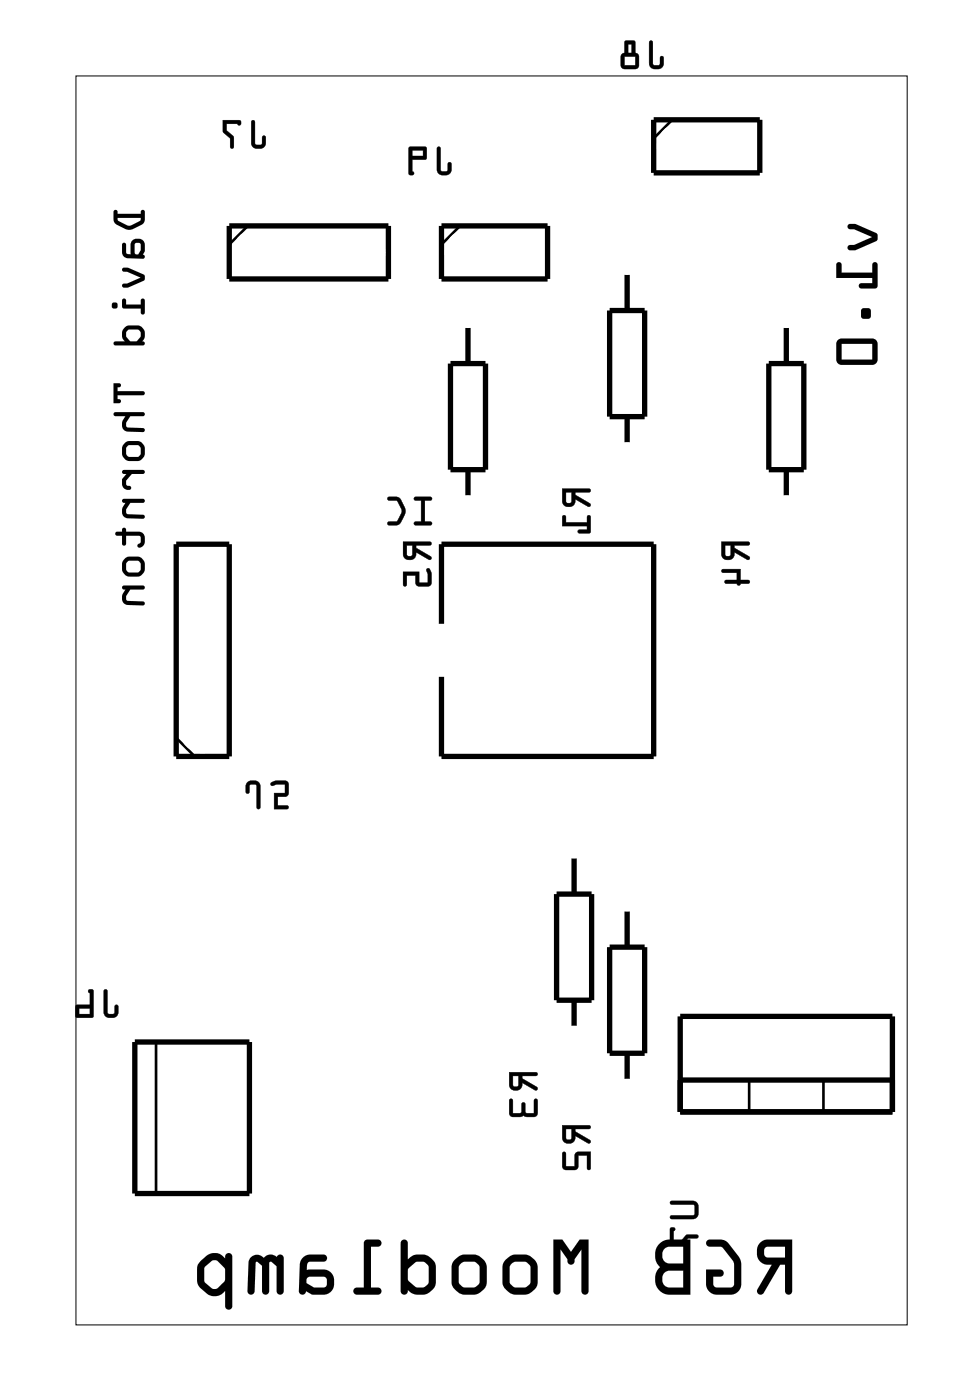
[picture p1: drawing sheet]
<svg xmlns="http://www.w3.org/2000/svg" width="47mm" height="67mm" viewBox="0 0 47 67" stroke-linecap="round" stroke-linejoin="round" font-family="sans-serif">
<path d="M3.6 3.6h39.8v59.8h-39.8z" fill="none" stroke="#000" stroke-width=".05"/>
<g fill="none" stroke="#000" stroke-width=".25">
<path d="M11 10.8h7.6v2.6h-7.6zM21.1 10.8h5.1v2.6h-5.1zM21.6 17.4h1.6v5.1h-1.6zM22.4 15.6v1.8M29.2 14.9h1.7v5h-1.7zM30 13v1.9M30 19.9v1.4M31.3 5.7h5.1v2.6h-5.1zM36.8 17.4h1.7v5.1h-1.7zM37.6 15.6v1.8M8.4 26.1h2.6v10.1h-2.6zM21.1 29.9v-3.8h10.2v10.1h-10.2v-3.8"/>
<path d="M22.4 22.5v1.3M37.6 22.5v1.3M6.5 49.9h5.4v7.2h-5.4zM26.6 42.8h1.7v5.1h-1.7zM27.5 41v1.8M27.5 47.9v1.3M29.2 45.3h1.7v5.1h-1.7zM30 43.5v1.8M30 50.4v1.4M32.6 48.7h10.1v4.5h-10.1zM32.6 51.7h10.1"/>
</g>
<path d="M11.9 10.8l-.9 .9M22 10.8l-.9 .9M32.2 5.7l-.9 .9M8.4 35.3l.9 .9M7.5 49.9v7.2M35.9 51.7v1.5M39.4 51.7v1.5" fill="none" stroke="#000" stroke-width=".13"/>
<g fill="#000">
<path d="M5.5 10.1v.6a.88 .88 0 0 0 1.3 .1l.1-.2v-.5a.1 .1 0 0 0-.1-.1 .1 .1 0 0 0-.1 .1v.1h-1.1v-.1zM5.6 10.4h1.1v.1l-.5 .3-.5-.2zM5.9 11.6l-.1 .5 .1 .2 .2 .1h.7a.1 .1 0 0 0 .1-.1 .1 .1 0 0 0-.1-.1l.1-.5a.35 .35 0 0 0-.3-.3 .35 .35 0 0 0-.4 .3l.1 .5h-.2l-.1-.5zM6.5 11.7h.2v.3l-.1 .2-.1-.1zM5.9 12.8v.2l.8 .3-.8 .3a.1 .1 0 0 0-.1 .1 .1 .1 0 0 0 .1 .1l1-.4v-.2l-.8-.4zM5.9 14.3v.4l.8 .1v.2a.1 .1 0 0 0 .1 .1 .1 .1 0 0 0 .1-.1v-.6a.1 .1 0 0 0-.1-.1 .1 .1 0 0 0-.1 .1v.2h-.7v-.2zM5.3 14.6a.2 .2 0 0 0 .4 0 .2 .2 0 0 0-.4 0zM6 15.7l-.2 .2 .2 .4h-.5a.1 .1 0 0 0-.1 .1 .1 .1 0 0 0 .1 .1h1.3a.1 .1 0 0 0 .1-.1 .1 .1 0 0 0-.1-.1l.1-.2-.1-.4-.2-.1h-.5zM6.1 15.8h.5l.1 .1v.2l-.2 .2h-.3l-.2-.2zM5.4 18.3v1h.3a.1 .1 0 0 0 .1-.1 .1 .1 0 0 0-.1-.1h-.1v-.2h1.2a.1 .1 0 0 0 .1-.1 .1 .1 0 0 0-.1-.1h-1.2v-.2h.1a.1 .1 0 0 0 .1-.1 .1 .1 0 0 0-.1-.1zM5.5 19.8v.1h.5a.42 .42 0 0 0-.2 .4 .42 .42 0 0 0 .3 .4h.7a.1 .1 0 0 0 .1-.1 .1 .1 0 0 0-.1-.1h-.7l-.1-.1 .2-.5h.6a.1 .1 0 0 0 .1-.1 .1 .1 0 0 0-.1-.1zM5.8 21.6a.55 .55 0 0 0 1.1 0 .55 .55 0 0 0-1.1 0zM6.1 21.3h.5l.1 .2v.3l-.1 .1h-.5l-.1-.2zM5.9 22.5v.2h.2l-.2 .2a.36 .36 0 0 0 0 .4 .36 .36 0 0 0 .3 .1 .13 .13 0 0 0 0-.1 .13 .13 0 0 0-.1-.1l-.1-.2 .3-.3h.5a.1 .1 0 0 0 .1-.1 .1 .1 0 0 0-.1-.1zM5.9 23.9v.1l.1 .1a.42 .42 0 0 0-.2 .4 .42 .42 0 0 0 .3 .3h.7a.1 .1 0 0 0 .1-.1 .1 .1 0 0 0-.1-.1h-.7l-.1-.1 .2-.4h.6a.1 .1 0 0 0 .1-.1 .1 .1 0 0 0-.1-.1zM5.5 25.5l.1 .1h.2v.4a.1 .1 0 0 0 .1 .1 .1 .1 0 0 0 .1-.1v-.4l.7 .1v.2l-.1 .2v.1a.38 .38 0 0 0 .4-.4 .38 .38 0 0 0-.4-.3h-.6v-.1a.1 .1 0 0 0-.1-.1 .1 .1 0 0 0-.1 .1v.1zM5.8 27.2a.55 .55 0 0 0 1.1 0 .55 .55 0 0 0-1.1 0zM6.1 26.9h.5l.1 .1v.3l-.1 .1h-.5l-.1-.2zM5.9 28.1v.1h.1a.42 .42 0 0 0-.2 .4 .42 .42 0 0 0 .3 .4h.7a.1 .1 0 0 0 .1-.1 .1 .1 0 0 0-.1-.1h-.7l-.1-.1 .2-.5h.6a.1 .1 0 0 0 .1-.1 .1 .1 0 0 0-.1-.1z"/>
<path d="M5.5 10.1v.6l.7 .3 .6-.3 .1-.1v-.5a.1 .1 0 0 0-.1-.1 .1 .1 0 0 0-.1 .1v.1h-1.1v-.1zM5.5 10.1h.1v.1h1.1v-.1a.1 .1 0 0 1 .1-.1 .1 .1 0 0 1 .1 .1v.5l-.1 .1-.6 .3-.7-.3zM5.6 10.4h1.1v.1l-.5 .3-.5-.2zM5.6 10.4l.1 .2 .5 .2 .5-.3v-.1zM5.9 11.7l-.1 .4 .1 .2 .2 .1h.7a.1 .1 0 0 0 .1-.1 .1 .1 0 0 0-.1-.1l.1-.5a.35 .35 0 0 0-.3-.3 .35 .35 0 0 0-.3 .3v.5h-.2l-.1-.5zM5.9 11.6l.1 .1 .1 .5h.2l-.1-.5a.35 .35 0 0 1 .4-.3 .35 .35 0 0 1 .3 .3l-.1 .5a.1 .1 0 0 1 .1 .1 .1 .1 0 0 1-.1 .1h-.7l-.2-.1-.1-.2zM6.5 11.7h.2v.3l-.1 .2-.2-.1zM6.5 11.7v.4l.1 .1 .1-.2v-.3zM5.9 12.8v.2l.8 .3-.8 .3a.1 .1 0 0 0-.1 .1 .1 .1 0 0 0 .1 .1l1-.4v-.2l-.8-.4zM5.9 12.8h.2l.8 .4v.2l-1 .4a.1 .1 0 0 1-.1-.1 .1 .1 0 0 1 .1-.1l.8-.3-.8-.3zM5.9 14.3v.4l.8 .1v.2a.1 .1 0 0 0 .1 .1 .1 .1 0 0 0 .1-.1v-.6a.1 .1 0 0 0-.1-.1 .1 .1 0 0 0-.1 .1v.2h-.7v-.2zM5.9 14.3l.1 .1v.2h.7v-.2a.1 .1 0 0 1 .1-.1 .1 .1 0 0 1 .1 .1v.6a.1 .1 0 0 1-.1 .1 .1 .1 0 0 1-.1-.1v-.2l-.8-.1zM5.3 14.6a.15 .15 0 0 0 .3 0 .15 .15 0 0 0-.3 0zM5.3 14.6a.15 .15 0 0 1 .3 0 .15 .15 0 0 1-.3 0zM6 15.7l-.2 .2 .2 .4h-.5a.1 .1 0 0 0-.1 .1 .1 .1 0 0 0 .1 .1h1.3a.1 .1 0 0 0 .1-.1 .1 .1 0 0 0-.1-.1l.1-.2-.1-.4-.2-.1h-.5zM6 15.7l.1-.1h.5l.2 .1 .1 .4-.1 .2a.1 .1 0 0 1 .1 .1 .1 .1 0 0 1-.1 .1h-1.3a.1 .1 0 0 1-.1-.1 .1 .1 0 0 1 .1-.1h.5l-.2-.4zM6.1 15.8h.5l.1 .1v.2l-.2 .2h-.3l-.2-.2zM6.1 15.8l-.1 .3 .2 .2h.3l.2-.2v-.2l-.1-.1zM5.4 18.3v1h.3a.1 .1 0 0 0 .1-.1 .1 .1 0 0 0-.1-.1h-.1v-.2h1.2a.1 .1 0 0 0 .1-.1 .1 .1 0 0 0-.1-.1h-1.2v-.2h.1a.1 .1 0 0 0 .1-.1 .1 .1 0 0 0-.1-.1zM5.4 18.3h.3a.1 .1 0 0 1 .1 .1 .1 .1 0 0 1-.1 .1h-.1v.2h1.2a.1 .1 0 0 1 .1 .1 .1 .1 0 0 1-.1 .1h-1.2v.2h.1a.1 .1 0 0 1 .1 .1 .1 .1 0 0 1-.1 .1h-.3zM5.5 19.8v.1h.5l-.1 .2a.37 .37 0 0 0 .2 .6h.7a.1 .1 0 0 0 .1-.1 .1 .1 0 0 0-.1-.1h-.7l-.1-.1 .2-.5h.6a.1 .1 0 0 0 .1-.1 .1 .1 0 0 0-.1-.1zM5.5 19.8l1.3-.1a.1 .1 0 0 1 .1 .1 .1 .1 0 0 1-.1 .1h-.6l-.2 .3 .1 .3h.7a.1 .1 0 0 1 .1 .1 .1 .1 0 0 1-.1 .1h-.7a.42 .42 0 0 1-.3-.4 .42 .42 0 0 1 .2-.4h-.5zM5.8 21.6a.55 .55 0 0 0 1.1 0 .55 .55 0 0 0-1.1 0zM5.8 21.6a.55 .55 0 0 1 1.1 0 .55 .55 0 0 1-1.1 0zM6.1 21.3h.5l.1 .2v.3l-.1 .1h-.5l-.1-.2zM6.1 21.3l-.1 .4 .1 .2h.5l.1-.1v-.3l-.1-.2zM5.9 22.5v.2h.2l-.2 .2a.39 .39 0 0 0 .3 .6 .11 .11 0 0 0 .1-.2 .1 .1 0 0 0-.2 0l-.1-.1v-.2l.3-.3h.5a.1 .1 0 0 0 .1-.1 .1 .1 0 0 0-.1-.1zM5.9 22.5h.9a.1 .1 0 0 1 .1 .1 .1 .1 0 0 1-.1 .1h-.5l-.3 .3 .1 .3a.12 .12 0 0 1 .2 0 .12 .12 0 0 1-.1 .1 .35 .35 0 0 1-.3-.1 .35 .35 0 0 1 0-.4l.2-.2h-.2zM5.9 23.9v.1l.1 .1-.1 .2a.37 .37 0 0 0 .2 .5h.7a.1 .1 0 0 0 .1-.1 .1 .1 0 0 0-.1-.1h-.7l-.1-.1 .2-.4h.6a.1 .1 0 0 0 .1-.1 .1 .1 0 0 0-.1-.1zM5.9 23.9h.9a.1 .1 0 0 1 .1 .1 .1 .1 0 0 1-.1 .1h-.6l-.2 .3 .1 .2h.7a.1 .1 0 0 1 .1 .1 .1 .1 0 0 1-.1 .1h-.7a.42 .42 0 0 1-.3-.3 .42 .42 0 0 1 .2-.4l-.1-.1zM5.5 25.5l.1 .1h.2v.4a.1 .1 0 0 0 .1 .1 .1 .1 0 0 0 .1-.1v-.4l.7 .1v.3l-.1 .1 .1 .1a.41 .41 0 0 0 .2-.4 .41 .41 0 0 0-.3-.3h-.6v-.1a.1 .1 0 0 0-.1-.1 .1 .1 0 0 0-.1 .1v.1zM5.5 25.5h.3v-.1a.1 .1 0 0 1 .1-.1 .1 .1 0 0 1 .1 .1v.1h.6a.38 .38 0 0 1 .4 .3 .38 .38 0 0 1-.4 .4v-.1l.1-.2v-.2l-.7-.1v.4a.1 .1 0 0 1-.1 .1 .1 .1 0 0 1-.1-.1v-.4h-.2zM5.8 27.2a.55 .55 0 0 0 1.1 0 .55 .55 0 0 0-1.1 0zM5.8 27.2a.55 .55 0 0 1 1.1 0 .55 .55 0 0 1-1.1 0zM6.1 26.9h.5l.1 .1v.3l-.1 .1h-.5l-.1-.2zM6.1 26.9l-.1 .3 .1 .2h.5l.1-.1v-.3l-.1-.1zM5.9 28.1v.1h.1l-.1 .2a.37 .37 0 0 0 .2 .6h.7a.1 .1 0 0 0 .1-.1 .1 .1 0 0 0-.1-.1h-.7l-.1-.1 .2-.5h.6a.1 .1 0 0 0 .1-.1 .1 .1 0 0 0-.1-.1zM5.9 28.1l.9-.1a.1 .1 0 0 1 .1 .1 .1 .1 0 0 1-.1 .1h-.6l-.2 .3 .1 .3h.7a.1 .1 0 0 1 .1 .1 .1 .1 0 0 1-.1 .1h-.7a.42 .42 0 0 1-.3-.4 .42 .42 0 0 1 .2-.4h-.1z"/>
<path d="M12.1 5.8l-.1 1.1a.36 .36 0 0 0 .4 .2 .36 .36 0 0 0 .3-.2v-.4h-.1l-.1 .4h-.3v-1.1zM10.7 5.8v.5l.3 .3v.5h.1l.1-.6-.4-.3v-.3h.6l.1 .1v-.2z"/>
<path d="M12 5.8v1.1a.37 .37 0 0 0 .4 .2 .37 .37 0 0 0 .3-.2v-.3a.1 .1 0 0 0-.1-.1 .1 .1 0 0 0-.1 .1v.3h-.3v-1.1zM12.1 5.8h.1v1.1h.3l.1-.4 .1 .1v.3a.35 .35 0 0 1-.3 .2 .35 .35 0 0 1-.4-.2zM10.7 5.7v.6l.3 .3v.4a.1 .1 0 0 0 .1 .1 .1 .1 0 0 0 .1-.1v-.5l-.4-.3v-.3h.6l.1 .1v-.2zM10.7 5.8h.8v.2l-.1-.1h-.6v.3l.4 .3-.1 .6h-.1v-.5l-.3-.3z"/>
<path d="M20.9 7v1.1a.36 .36 0 0 0 .4 .3 .36 .36 0 0 0 .3-.3v-.3h-.1h-.1v.4h-.3v-1.1zM19.6 7v1.3l.1 .1 .1-.1-.1-.1v-.6h.7v-.5l-.1-.1zM19.7 7.2h.6v.3h-.6z"/>
<path d="M20.9 7v1.1a.37 .37 0 0 0 .4 .3 .37 .37 0 0 0 .3-.3v-.2a.1 .1 0 0 0-.1-.1 .1 .1 0 0 0-.1 .1v.3h-.3v-1.1zM21 7.1h.1v1.1h.3l.1-.4h.1v.3a.35 .35 0 0 1-.3 .3 .35 .35 0 0 1-.4-.3zM19.6 7v1.3l.1 .1a.09 .09 0 0 0 .1-.1 .09 .09 0 0 0-.1-.1v-.6h.7v-.5l-.1-.1zM19.6 7.1l.7-.1 .1 .1v.5h-.7v.6l.1 .1-.1 .1-.1-.1zM19.7 7.2h.6v.3h-.6zM19.7 7.2v.3h.6v-.3z"/>
<path d="M31.1 2v1a.36 .36 0 0 0 .3 .3 .36 .36 0 0 0 .4-.3v-.3h-.1h-.1v.4h-.3v-1.1zM29.9 2v.5l-.2 .2v.5l.2 .1h.6l.1-.2v-.4l-.2-.2v-.5zM29.9 2.7h.5v.4h-.5zM30.1 2.1h.1v.4h-.1z"/>
<path d="M31.1 2v1a.37 .37 0 0 0 .3 .3 .37 .37 0 0 0 .4-.3v-.2a.1 .1 0 0 0-.1-.1 .1 .1 0 0 0-.1 .1v.3h-.3v-1.1zM31.1 2h.1l.1 1.1h.3l.1-.4h.1v.3a.35 .35 0 0 1-.4 .3 .35 .35 0 0 1-.3-.3zM29.9 2v.5l-.2 .2v.5l.2 .1h.6l.1-.2v-.4l-.2-.2v-.5zM29.9 2h.5v.5l.2 .2v.4l-.1 .2h-.6l-.2-.1v-.5l.2-.2zM29.9 2.7h.5v.4h-.5zM29.9 2.7v.4h.5v-.4zM30.1 2.1h.1v.4h-.1zM30.1 2.1v.4h.2v-.4z"/>
<path d="M40.6 10.8l.1 .2h.2l.9 .3-.9 .4h-.2a.13 .13 0 0 0-.1 .2 .13 .13 0 0 0 .1 .1h.2l1-.5 .1-.2-.1-.1-.9-.5zM40.1 12.6l-.1 .7h1.8v.3h-.6a.13 .13 0 0 0-.1 .1 .13 .13 0 0 0 .1 .1h.7l.1-.1v-1a.13 .13 0 0 0-.1-.2 .13 .13 0 0 0-.1 .2v.4h-1.5v-.5zM41.3 14.8v.4h.4v-.4zM40.1 16.3l-.1 .2v.7l.2 .3h1.6l.2-.2v-.8l-.1-.3h-1.6zM40.3 16.5h1.5v.7h-1.5z"/>
<path d="M40.6 10.8l.1 .2h.2l.9 .3-.9 .4h-.2a.13 .13 0 0 0-.1 .2 .13 .13 0 0 0 .1 .1h.2l1-.5 .1-.2-.1-.1-.9-.5zM40.6 10.8l.4-.1 .9 .5 .1 .1-.1 .2-1 .5h-.2a.13 .13 0 0 1-.1-.1 .13 .13 0 0 1 .1-.2h.2l.9-.4-.9-.3h-.2zM40.1 12.6l-.1 .7h1.8v.3h-.6a.13 .13 0 0 0-.1 .1 .13 .13 0 0 0 .1 .1h.7l.1-.1v-1a.13 .13 0 0 0-.1-.2 .13 .13 0 0 0-.1 .2v.4h-1.5v-.5zM40.1 12.6h.2v.5h1.5v-.4a.13 .13 0 0 1 .1-.2 .13 .13 0 0 1 .1 .2v1l-.1 .1h-.7a.13 .13 0 0 1-.1-.1 .13 .13 0 0 1 .1-.1h.6v-.3h-1.8zM41.3 14.8v.4h.4v-.4zM41.3 14.8h.4v.4h-.4zM40.1 16.3l-.1 .2v.7l.2 .3h1.6l.2-.2v-.8l-.1-.3h-1.6zM40.1 16.3l.2-.1h1.6l.1 .3v.8l-.2 .2h-1.6l-.2-.3v-.7zM40.3 16.5h1.5v.7h-1.5zM40.3 16.5v.7h1.5v-.7z"/>
<path d="M11.8 37.4v.5a.1 .1 0 0 0 .1 .1 .1 .1 0 0 0 .1-.1v-.3h.3v1.1a.1 .1 0 0 0 .1 0 .1 .1 0 0 0 .1 0v-1.2l-.3-.1zM11.9 37.5l.3-.1 .2 .1v1.2h-.1v-1.1h-.3l-.1 .3-.1 .1v-.4zM13 37.5v.1h.6v.4h-.5v.7h.6a.1 .1 0 0 0 .1 0 .1 .1 0 0 0-.1-.1h-.4v-.5h.4l.1-.1v-.6h-.6zM13 37.5l.2-.1h.4l.2 .1v.6h-.5v.5h.5v.1h-.7v-.7h.6v-.5l-.7 .1z"/>
<path d="M11.8 37.5v.1v.4l.1-.1 .1-.3h.3v1.1h.1v-1.2l-.2-.1zM13 37.5v.1h.6v.4h-.5v.7h.7v-.1h-.5v-.5h.5v-.6l-.2-.1h-.4z"/>
<path d="M19.3 25.9v.6a.31 .31 0 0 0 .4 .3 .31 .31 0 0 0 .2-.4l.7 .4 .1-.1-.8-.5v-.1h.7l.1-.1zM19.5 26.1h.2v.5h-.2zM19.3 27.4v.6l.1 .1 .1-.1v-.4h.4v.4l.1 .1h.6l.1-.2v-.4a.15 .15 0 0 0-.1-.2 .15 .15 0 0 0-.2 0l.1 .6h-.4v-.5z"/>
<path d="M19.3 25.9v.6a.32 .32 0 0 0 .4 .3 .32 .32 0 0 0 .2-.4l.6 .4a.1 .1 0 0 0 .2 0 .11 .11 0 0 0-.1-.2l-.7-.4v-.1h.7a.1 .1 0 0 0 .1-.1 .1 .1 0 0 0-.1-.1zM19.3 25.9l1.3 .1v.1h-.7v.1l.7 .4v.2l-.7-.4a.31 .31 0 0 1-.2 .4 .31 .31 0 0 1-.4-.3zM19.5 26.1h.2v.5h-.2zM19.5 26.1v.5h.2l.1-.5zM19.3 27.4v.6a.1 .1 0 0 0 .1 .1 .1 .1 0 0 0 .1-.1v-.4h.4v.4l.7 .1 .1-.2-.1-.6a.1 .1 0 0 0-.1-.1 .1 .1 0 0 0-.1 .1l.1 .6h-.4v-.5zM19.3 27.4h.8v.5h.4l-.1-.6 .1-.1 .2 .3-.1 .5-.1 .1h-.5l-.1-.1v-.5h-.4v.5l-.1 .1z"/>
<path d="M19.8 23.8l.1 .2h.3v1h-.3l-.1 .1h.8v-.1h-.3v-1h.3l.1-.2zM18.6 23.8v.2h.4l.2 .5-.2 .5h-.4v.1a.6 .6 0 0 0 .8-.5v-.3l-.2-.4-.2-.1z"/>
<path d="M19.8 23.8l.1 .2h.3v1h-.3a.1 .1 0 0 0-.1 .1 .1 .1 0 0 0 .1 .1h.7a.1 .1 0 0 0 .1-.1 .1 .1 0 0 0-.1-.1h-.3v-1h.3a.1 .1 0 0 0 .1-.1 .1 .1 0 0 0-.1-.1zM19.8 23.8h.9l-.1 .1-.3 .1v1h.3v.1h-.8l.1-.1h.3v-1l-.3-.1zM18.6 23.8v.2h.4l.2 .5-.2 .5h-.4a.1 .1 0 0 0-.1 .1 .1 .1 0 0 0 .1 .1l.6-.1 .2-.6-.3-.7zM18.6 23.8h.5l.3 .5a.83 .83 0 0 1-.4 .8h-.4v-.1h.4l.2-.4v-.2l-.2-.4-.4-.1z"/>
<path d="M26.9 23.4v.6a.31 .31 0 0 0 .4 .3 .31 .31 0 0 0 .2-.4l.7 .4 .1-.2-.8-.4v-.1h.7l.1-.2zM27.1 23.6h.3l-.1 .5-.2-.1zM26.9 24.7v.5h1.2v.2h-.4v.1h.6l-.1-.8h-.1v.3h-1v-.3z"/>
<path d="M26.9 23.4v.6a.32 .32 0 0 0 .4 .3 .32 .32 0 0 0 .2-.4l.6 .4a.11 .11 0 0 0 .2-.1 .1 .1 0 0 0-.1-.1l-.7-.4v-.1h.7a.1 .1 0 0 0 .1-.1 .1 .1 0 0 0-.1-.1zM26.9 23.4l1.4 .1-.1 .1h-.7v.1l.7 .4v.2l-.7-.4a.31 .31 0 0 1-.2 .4 .31 .31 0 0 1-.4-.3zM27.1 23.6h.3l-.1 .5-.2-.1zM27.1 23.6v.4l.2 .1 .1-.5zM26.9 24.7v.5h1.2v.2h-.4a.1 .1 0 0 0 0 .1h.6v-.7a.1 .1 0 0 0-.1-.1 .1 .1 0 0 0-.1 .1v.2h-1v-.3zM27 24.7h.1v.3h1v-.3h.1l.1 .8h-.6v-.1h.4v-.2h-1.2z"/>
<path d="M34.5 25.9v.6a.31 .31 0 0 0 .4 .3 .31 .31 0 0 0 .3-.4l.6 .4 .1-.1-.7-.5v-.1h.6l.1-.1zM34.7 26.1h.3l-.1 .5h-.2zM34.6 27.3v.1h.7v.4h-.6v.1h.6l.1 .1 .1-.1h.4l-.1-.1h-.3v-.6z"/>
<path d="M34.5 25.9v.6a.32 .32 0 0 0 .4 .3 .32 .32 0 0 0 .3-.4l.6 .4a.1 .1 0 0 0 .1 0 .1 .1 0 0 0 0-.2l-.7-.4v-.1h.6a.1 .1 0 0 0 .1-.1 .1 .1 0 0 0-.1-.1zM34.5 25.9l1.4 .1-.1 .1h-.6v.1l.7 .4-.1 .2-.6-.4a.31 .31 0 0 1-.3 .4 .31 .31 0 0 1-.4-.3zM34.7 26.1h.3l-.1 .5h-.2zM34.7 26.1v.5h.2l.1-.5zM34.6 27.3v.1h.7v.4h-.5a.1 .1 0 0 0-.1 .1 .1 .1 0 0 0 .1 .1l.5-.1a.09 .09 0 0 0 .1 .1 .09 .09 0 0 0 .1-.1l.3 .1a.1 .1 0 0 0 .1-.1 .1 .1 0 0 0-.1-.1h-.3v-.6zM34.6 27.3l.9-.1-.1 .6h.4l.1 .1h-.5v.1l-.1-.1h-.6v-.1h.6v-.4h-.7z"/>
<path d="M5 47.4v1.1a.36 .36 0 0 0 .3 .2 .36 .36 0 0 0 .4-.2v-.3l-.1-.1-.1 .1v.3h-.3l-.1-1zM4.2 47.4l.1 .7h-.7l.1 .6h.8v-1.2l-.1-.1zM3.8 48.3h.5v.3h-.5z"/>
<path d="M5 47.4v1.1a.37 .37 0 0 0 .3 .2 .37 .37 0 0 0 .4-.2v-.3a.1 .1 0 0 0-.1-.1 .1 .1 0 0 0-.1 .1v.3h-.3v-1zM5 47.4l.1 .1v1h.4l.1-.4v.1l.1 .3a.35 .35 0 0 1-.4 .2 .35 .35 0 0 1-.3-.2zM4.2 47.4l.1 .7h-.7l.1 .6h.8v-1.2l-.1-.1zM4.2 47.4l.3 .1v1.2h-.8l-.1-.6h.7zM3.8 48.3h.5v.3h-.5zM3.8 48.3v.3h.5v-.3z"/>
<path d="M24.4 51.3v.6a.31 .31 0 0 0 .3 .3 .31 .31 0 0 0 .3-.4l.7 .4v-.1l-.7-.5v-.1h.7v-.1zM24.6 51.5h.2v.5h-.2zM24.4 52.6v.7l.1 .2 .6-.1 .5 .1 .1-.1v-.8l-.1 .1v.6h-.4l-.1-.5h-.1l-.1 .5h-.3l-.1-.6z"/>
<path d="M24.4 51.3v.6a.32 .32 0 0 0 .3 .3 .32 .32 0 0 0 .3-.4l.6 .4a.1 .1 0 0 0 .1 0 .1 .1 0 0 0 0-.2l-.7-.4v-.1h.7a.1 .1 0 0 0 .1-.1 .1 .1 0 0 0-.1-.1zM24.4 51.3l1.3 .1v.1h-.7v.1l.7 .4v.2l-.7-.4a.31 .31 0 0 1-.2 .4 .31 .31 0 0 1-.4-.3zM24.6 51.5h.2v.5h-.2zM24.5 51.5l.1 .5h.2v-.5zM24.4 52.6v.7l.2 .2 .5-.1 .5 .1 .2-.2v-.6a.1 .1 0 0 0-.1-.1 .1 .1 0 0 0-.1 .1v.6h-.4v-.4a.1 .1 0 0 0-.1-.1 .1 .1 0 0 0-.1 .1l-.1 .4h-.3v-.6zM24.4 52.6l.1 .1v.6h.5v-.5h.1l.1 .5h.4v-.6l.1-.1v.8l-.1 .1-.5-.1-.6 .1-.1-.2z"/>
<path d="M26.9 53.9v.6a.31 .31 0 0 0 .4 .2 .31 .31 0 0 0 .2-.3l.7 .3 .1-.1-.8-.4v-.1h.7l.1-.2zM27.1 54.1h.3l-.1 .5-.2-.1zM26.9 55.2v.6l.1 .2h.6l.1-.7h.4v.7h.2v-.9l-.7 .1-.1 .6h-.4v-.6z"/>
<path d="M26.9 53.9v.6a.32 .32 0 0 0 .4 .3 .32 .32 0 0 0 .2-.4l.6 .3a.1 .1 0 0 0 .2 0 .1 .1 0 0 0-.1-.1l-.7-.4v-.1h.7a.1 .1 0 0 0 .1-.1 .1 .1 0 0 0-.1-.1zM26.9 53.9h1.4l-.1 .1h-.7v.2l.7 .4v.1l-.7-.3a.31 .31 0 0 1-.2 .3 .31 .31 0 0 1-.4-.2zM27.1 54.1h.3l-.1 .5-.2-.1zM27.1 54v.5l.2 .1 .1-.6zM26.9 55.2v.6l.1 .2h.6l.1-.7h.4v.6a.1 .1 0 0 0 .1 .1 .1 .1 0 0 0 .1-.1v-.8l-.7 .1-.1 .6h-.4v-.6zM27 55.2h.1v.6h.4l.1-.6 .7-.1v.9h-.2v-.7h-.4l-.1 .7h-.6l-.1-.2z"/>
<path d="M32.1 57.5v.2h1.1l.1 .1-.1 .4h-1l-.1 .1v.1h1.1l.2-.2v-.5l-.1-.2zM32.1 58.8v.8h.5l.3-.3 .5-.1v-.1h-.5l-.3 .4h-.3v-.7z"/>
<path d="M32.1 57.5v.2h1.1l.1 .1-.1 .4h-1a.1 .1 0 0 0-.1 .1 .1 .1 0 0 0 .1 .1h1.1l.1-.2v-.4v-.2l-.2-.1zM32.1 57.5h1.2l.1 .2v.5l-.2 .2h-1.1v-.2h.1h1l.1-.4-.1-.1h-1.1zM32.1 58.8v.8h.5l.3-.3h.4a.1 .1 0 0 0 .1-.1 .1 .1 0 0 0-.1-.1h-.4l-.3 .4h-.3v-.6v-.1zM32.1 58.8h.2l-.1 .7h.4l.3-.4h.5v.1l-.5 .1-.3 .3h-.5z"/>
<path d="M36.4 59.5a.62 .62 0 0 0-.1 .7 .62 .62 0 0 0 .7 .3l-.7 1.2a.17 .17 0 0 0 0 .3 .17 .17 0 0 0 .3-.1l.8-1.4h.2v1.3a.17 .17 0 0 0 .2 .2 .17 .17 0 0 0 .1-.2v-2.5h-1.1zM36.4 59.5l.4-.2h1.1v2.5a.17 .17 0 0 1-.1 .2 .17 .17 0 0 1-.2-.2v-1.2h-.2l-.8 1.3a.17 .17 0 0 1-.3 .1 .17 .17 0 0 1 0-.3l.7-1.1a.62 .62 0 0 1-.7-.4 .62 .62 0 0 1 .1-.7zM36.6 59.7h1v.5h-.9l-.1-.2zM36.6 59.7v.3l.1 .2h.9v-.5zM33.9 59.4l-.1 .2 .1 .1h.7l.5 .7v1.2h-.9l-.1-.5h.4a.17 .17 0 0 0 .1-.1 .17 .17 0 0 0-.1-.2h-.7v.7a.52 .52 0 0 0 .5 .5h.7a.51 .51 0 0 0 .5-.5v-1.1l-.6-.9-.3-.1zM33.9 59.4h.7l.3 .1 .6 .9v1.1a.51 .51 0 0 1-.5 .5h-.7a.52 .52 0 0 1-.5-.5v-.7h.7a.17 .17 0 0 1 .2 .2 .17 .17 0 0 1-.2 .1h-.4l.1 .5h.9v-1.2l-.5-.7h-.7l-.1-.1zM31.6 59.5a.81 .81 0 0 0 0 1.2 .77 .77 0 0 0-.2 .8 .77 .77 0 0 0 .7 .5h1v-2.7l-1.2 .1zM31.6 59.5l.3-.1 1.2-.1v2.7h-1a.76 .76 0 0 1-.7-.5 .76 .76 0 0 1 .2-.8l-.2-.5v-.3zM31.8 60.9l.3-.1h.6v.8h-.6a.41 .41 0 0 1-.4-.2 .41 .41 0 0 1 .1-.5zM31.8 60.9l-.1 .4a.35 .35 0 0 0 .4 .3h.6v-.8h-.6zM31.8 59.8l.3-.1h.6v.8h-.6a.41 .41 0 0 1-.4-.3 .41 .41 0 0 1 .1-.4zM31.8 59.8l-.1 .4a.35 .35 0 0 0 .4 .3h.6v-.8h-.6zM26.5 59.3v2.5a.17 .17 0 0 0 .2 .2 .17 .17 0 0 0 .1-.2v-2l.4 .5a.19 .19 0 0 0 .1 .2 .19 .19 0 0 0 .2-.2l.3-.5v2a.17 .17 0 0 0 .2 .2 .17 .17 0 0 0 .2-.2v-2.5h-.4l-.5 .6-.4-.6zM26.5 59.3h.4l.4 .6 .5-.6h.4v2.5a.17 .17 0 0 1-.2 .2 .17 .17 0 0 1-.2-.2v-2l-.3 .5a.19 .19 0 0 1-.2 .3 .19 .19 0 0 1-.1-.3l-.4-.5v2a.17 .17 0 0 1-.1 .2 .17 .17 0 0 1-.2-.2zM24.2 60.3l-.1 .2v.9l.2 .4a.85 .85 0 0 0 .9 .2l.3-.2 .2-.3v-.8a.69 .69 0 0 0-.6-.6h-.5zM24.2 60.3l.4-.2h.5h.2l.3 .3 .1 .3v.7v.3l-.3 .2-.2 .1h-.5h-.2l-.4-.3v-.3v-.7zM24.5 60.5l.2-.1h.5l.2 .2v.8l-.2 .2h-.6l-.2-.2v-.7zM24.5 60.5l-.1 .2v.7l.2 .2h.6l.2-.2v-.8l-.2-.2h-.5zM21.8 60.3l-.2 .2v.9l.3 .4a.85 .85 0 0 0 .8 .2l.3-.2 .3-.3v-.8a.69 .69 0 0 0-.6-.6h-.6zM21.8 60.3l.3-.2h.6h.2l.3 .3 .1 .3v.7l-.1 .3-.2 .2-.3 .1h-.4h-.2l-.4-.3-.1-.3v-.7zM22.1 60.5l.2-.1h.4l.2 .2 .1 .8-.2 .2h-.6l-.2-.2v-.7zM22.1 60.5l-.1 .2v.7l.2 .2h.6l.2-.2-.1-.8-.2-.2h-.4zM19.2 59.4v2.4a.17 .17 0 0 0 .2 .2 .17 .17 0 0 0 .1-.2l.4 .2h.4l.5-.3 .1-.3-.1-.9-.2-.3a.9 .9 0 0 0-.8-.1l-.3 .2v-.8l-.1-.1zM19.2 59.4h.2l.1 .1v.8l.3-.2a.9 .9 0 0 1 .8 .1l.3 .3v.9l-.1 .3-.5 .3h-.4l-.4-.2a.18 .18 0 0 1-.1 .2 .18 .18 0 0 1-.2-.2zM19.6 60.7l.3-.3h.4l.1 .1 .1 .2v.8l-.2 .1h-.4l-.3-.2-.1-.2zM19.6 60.7l-.1 .5 .1 .2 .3 .2h.4l.2-.1v-.1v-.9l-.2-.1h-.4zM17.5 59.4l-.1 2.2h-.3a.17 .17 0 0 0-.2 .2 .17 .17 0 0 0 .2 .2h1a.17 .17 0 0 0 .2-.2 .17 .17 0 0 0-.2-.2h-.3v-1.9h.3a.17 .17 0 0 0 .2-.2 .17 .17 0 0 0-.2-.2zM17.5 59.4l.6-.1a.17 .17 0 0 1 .2 .2 .17 .17 0 0 1-.2 .2h-.3v1.9h.3a.17 .17 0 0 1 .2 .2 .17 .17 0 0 1-.2 .2h-1a.17 .17 0 0 1-.2-.2 .17 .17 0 0 1 .2-.2h.3zM14.5 60.2l-.1 .4-.1 1.2a.17 .17 0 0 0 .2 .2 .17 .17 0 0 0 .1-.2h.1a.93 .93 0 0 0 1.3-.1 .6 .6 0 0 0-.5-.9h-.8l.1-.4h.7a.17 .17 0 0 0 .2-.2 .17 .17 0 0 0-.2-.1h-.6zM14.5 60.2a1.34 1.34 0 0 1 1.1-.1l.1 .1-.1 .2h-.8l-.1 .4h.1a1.39 1.39 0 0 1 1 .1 .64 .64 0 0 1-.3 1.1h-.6l-.2-.2a.17 .17 0 0 1-.2 .2 .17 .17 0 0 1-.2-.2l.1-1.2zM14.7 61.2l.9-.1v.1l.1 .3-.2 .1a.83 .83 0 0 1-.8-.2zM14.7 61.2v.2l.3 .2h.5l.1-.1v-.3v-.1zM12 60.2l-.1 .3-.1 1.3a.17 .17 0 0 0 .2 .2 .17 .17 0 0 0 .2-.2l.1-1.4 .2 .2v1.2a.17 .17 0 0 0 .2 .2 .17 .17 0 0 0 .2-.2v-1.3l.1-.1 .2 .2v1.2a.17 .17 0 0 0 .2 .2 .17 .17 0 0 0 .2-.2v-1.6a.17 .17 0 0 0-.2-.1 .17 .17 0 0 0-.1 .1 .41 .41 0 0 0-.7 0 .4 .4 0 0 0-.6 0zM12 60.2a.42 .42 0 0 1 .6 0 .41 .41 0 0 1 .7 0 .17 .17 0 0 1 .1-.1 .17 .17 0 0 1 .2 .1v1.6a.17 .17 0 0 1-.2 .2 .17 .17 0 0 1-.2-.2v-1.2l-.2-.2-.1 .1v1.3a.17 .17 0 0 1-.2 .2 .17 .17 0 0 1-.2-.2v-1.2l-.2-.2-.1 .1v1.3a.17 .17 0 0 1-.2 .2 .17 .17 0 0 1-.2-.2l.1-1.3zM9.6 60.4l-.2 .4 .1 .6 .1 .3a.73 .73 0 0 0 1 .3l.2-.2v.7a.17 .17 0 0 0 .1 .2 .17 .17 0 0 0 .2-.2v-2.3a.18 .18 0 0 0-.2-.2 .18 .18 0 0 0-.1 .3l-.1-.1a.6 .6 0 0 0-.9 0zM9.6 60.4a.68 .68 0 0 1 1.2-.1 .18 .18 0 0 1 .1-.3 .18 .18 0 0 1 .2 .2v2.3a.17 .17 0 0 1-.2 .2 .17 .17 0 0 1-.1-.2v-.7a.62 .62 0 0 1-.9 .1 1.01 1.01 0 0 1-.5-1.2zM9.8 60.6l.4-.3h.1l.5 .4v.6l-.4 .4h-.2l-.4-.3zM9.8 60.6v.8l.3 .3a.68 .68 0 0 0 .7-.4v-.6l-.4-.3-.2-.1z"/>
<path d="M36.4 59.5a.62 .62 0 0 0-.1 .7 .62 .62 0 0 0 .7 .4l-.7 1.1a.17 .17 0 0 0 0 .3 .17 .17 0 0 0 .3-.1l.8-1.3h.2v1.2a.17 .17 0 0 0 .2 .2 .17 .17 0 0 0 .1-.2v-2.5h-1.1zM36.6 59.7h1v.5h-.9l-.1-.2zM33.9 59.4l-.1 .2 .1 .1h.7l.5 .7v1.2h-.9l-.1-.5h.4a.17 .17 0 0 0 .2-.1 .17 .17 0 0 0-.2-.2h-.7v.7a.52 .52 0 0 0 .5 .5h.7a.51 .51 0 0 0 .5-.5v-1.1l-.6-.9-.3-.1zM31.6 59.5l-.2 .4v.3l.2 .5a.76 .76 0 0 0-.2 .8 .76 .76 0 0 0 .7 .5h1v-2.7l-1.2 .1zM31.8 60.9l.3-.1h.6v.8h-.6a.41 .41 0 0 1-.4-.2 .41 .41 0 0 1 .1-.5zM31.8 59.8l.3-.1h.6v.8h-.6a.41 .41 0 0 1-.4-.3 .41 .41 0 0 1 .1-.4zM26.5 59.3v2.5a.17 .17 0 0 0 .2 .2 .17 .17 0 0 0 .1-.2v-2l.4 .5a.19 .19 0 0 0 .1 .3 .19 .19 0 0 0 .2-.3l.3-.5v2a.17 .17 0 0 0 .2 .2 .17 .17 0 0 0 .2-.2v-2.5h-.4l-.5 .6-.4-.6zM24.2 60.3l-.1 .2v.9l.2 .4a.85 .85 0 0 0 .9 .2l.3-.2 .2-.3v-.8a.69 .69 0 0 0-.6-.6h-.5zM24.5 60.5l.2-.1h.5l.2 .2v.8l-.2 .2h-.6l-.2-.2v-.7zM21.8 60.3l-.2 .2v.9l.3 .4a.85 .85 0 0 0 .8 .2l.3-.2 .3-.3v-.8a.69 .69 0 0 0-.6-.6h-.6zM22.1 60.5l.2-.1h.4l.2 .2 .1 .8-.2 .2h-.6l-.2-.2v-.7zM19.2 59.4v2.4a.17 .17 0 0 0 .2 .2 .17 .17 0 0 0 .1-.2l.4 .2h.4l.3-.1 .2-.4 .1-.8a.77 .77 0 0 0-1.1-.6l-.3 .2v-.8l-.1-.1zM19.6 60.7l.3-.3h.4l.1 .1 .1 .2v.8l-.2 .1h-.4l-.3-.2-.1-.2zM17.5 59.4l-.1 2.2h-.3a.17 .17 0 0 0-.2 .2 .17 .17 0 0 0 .2 .2h1a.17 .17 0 0 0 .2-.2 .17 .17 0 0 0-.2-.2h-.3v-1.9h.3a.17 .17 0 0 0 .2-.2 .17 .17 0 0 0-.2-.2zM14.5 60.2l-.1 .4-.1 1.2a.17 .17 0 0 0 .2 .2 .17 .17 0 0 0 .2-.2 .93 .93 0 0 0 1.3-.1 .61 .61 0 0 0-.5-.9h-.7a.15 .15 0 0 1-.1-.1 .15 .15 0 0 1 0-.2l.1-.1h.7a.17 .17 0 0 0 .2-.2 .17 .17 0 0 0-.2-.1h-.6zM14.7 61.2l.9-.1v.1v.3l-.1 .1h-.5l-.3-.2zM12 60.2l-.1 .3-.1 1.3a.17 .17 0 0 0 .2 .2 .17 .17 0 0 0 .2-.2l.1-1.4 .2 .2v1.2a.17 .17 0 0 0 .2 .2 .17 .17 0 0 0 .2-.2v-1.3l.1-.1 .2 .2v1.2a.17 .17 0 0 0 .2 .2 .17 .17 0 0 0 .2-.2v-1.6a.17 .17 0 0 0-.2-.1 .17 .17 0 0 0-.1 .1 .41 .41 0 0 0-.7 0 .4 .4 0 0 0-.6 0zM9.6 60.4l-.2 .3a1.02 1.02 0 0 0 .8 1.4l.3-.1 .3-.2v.7a.17 .17 0 0 0 .1 .2 .17 .17 0 0 0 .2-.2v-2.3a.18 .18 0 0 0-.2-.2 .18 .18 0 0 0-.1 .3l-.1-.1a.67 .67 0 0 0-1.1 .2zM9.8 60.6l.4-.3 .2 .1 .4 .3-.1 .7a.69 .69 0 0 1-.6 .3l-.3-.3z"/>
</g>
<path d="M21.7 26.6h1.4v1.4h-1.4z" fill="#fff"/>
<path d="M21.7 26.6h1.4v1.4h-1.4z" fill="none" stroke="#fff" stroke-width=".76" stroke-linecap="butt"/>
<circle cx="22.4" cy="27.3" r=".7" fill="#fff"/>
<circle cx="22.4" cy="27.3" r=".7" fill="none" stroke="#fff" stroke-width=".76" stroke-linecap="butt"/>
<circle cx="22.4" cy="34.9" r=".7" fill="#fff"/>
<circle cx="22.4" cy="34.9" r=".7" fill="none" stroke="#fff" stroke-width=".76" stroke-linecap="butt"/>
<circle cx="24.9" cy="27.3" r=".7" fill="#fff"/>
<circle cx="24.9" cy="27.3" r=".7" fill="none" stroke="#fff" stroke-width=".76" stroke-linecap="butt"/>
<circle cx="24.9" cy="34.9" r=".7" fill="#fff"/>
<circle cx="24.9" cy="34.9" r=".7" fill="none" stroke="#fff" stroke-width=".76" stroke-linecap="butt"/>
<circle cx="27.5" cy="27.3" r=".7" fill="#fff"/>
<circle cx="27.5" cy="27.3" r=".7" fill="none" stroke="#fff" stroke-width=".76" stroke-linecap="butt"/>
<circle cx="27.5" cy="34.9" r=".7" fill="#fff"/>
<circle cx="27.5" cy="34.9" r=".7" fill="none" stroke="#fff" stroke-width=".76" stroke-linecap="butt"/>
<circle cx="30" cy="27.3" r=".7" fill="#fff"/>
<circle cx="30" cy="27.3" r=".7" fill="none" stroke="#fff" stroke-width=".76" stroke-linecap="butt"/>
<circle cx="30" cy="34.9" r=".7" fill="#fff"/>
<circle cx="30" cy="34.9" r=".7" fill="none" stroke="#fff" stroke-width=".76" stroke-linecap="butt"/>
<path d="M34.3 49.4h1.6v1.6h-1.6z" fill="#fff"/>
<path d="M34.3 49.4h1.6v1.6h-1.6z" fill="none" stroke="#fff" stroke-width=".76" stroke-linecap="butt"/>
<circle cx="35.1" cy="50.2" r=".79" fill="#fff"/>
<circle cx="35.1" cy="50.2" r=".79" fill="none" stroke="#fff" stroke-width=".76" stroke-linecap="butt"/>
<circle cx="37.6" cy="50.2" r=".79" fill="#fff"/>
<circle cx="37.6" cy="50.2" r=".79" fill="none" stroke="#fff" stroke-width=".76" stroke-linecap="butt"/>
<circle cx="40.2" cy="50.2" r=".79" fill="#fff"/>
<circle cx="40.2" cy="50.2" r=".79" fill="none" stroke="#fff" stroke-width=".76" stroke-linecap="butt"/>
<circle cx="37.6" cy="14.6" r=".7" fill="#fff"/>
<circle cx="37.6" cy="14.6" r=".7" fill="none" stroke="#fff" stroke-width=".76" stroke-linecap="butt"/>
<circle cx="37.6" cy="24.8" r=".7" fill="#fff"/>
<circle cx="37.6" cy="24.8" r=".7" fill="none" stroke="#fff" stroke-width=".76" stroke-linecap="butt"/>
<circle cx="27.5" cy="40" r=".7" fill="#fff"/>
<circle cx="27.5" cy="40" r=".7" fill="none" stroke="#fff" stroke-width=".76" stroke-linecap="butt"/>
<circle cx="27.5" cy="50.2" r=".7" fill="#fff"/>
<circle cx="27.5" cy="50.2" r=".7" fill="none" stroke="#fff" stroke-width=".76" stroke-linecap="butt"/>
<circle cx="30" cy="42.6" r=".7" fill="#fff"/>
<circle cx="30" cy="42.6" r=".7" fill="none" stroke="#fff" stroke-width=".76" stroke-linecap="butt"/>
<circle cx="30" cy="52.7" r=".7" fill="#fff"/>
<circle cx="30" cy="52.7" r=".7" fill="none" stroke="#fff" stroke-width=".76" stroke-linecap="butt"/>
<circle cx="30" cy="12.1" r=".7" fill="#fff"/>
<circle cx="30" cy="12.1" r=".7" fill="none" stroke="#fff" stroke-width=".76" stroke-linecap="butt"/>
<circle cx="30" cy="22.2" r=".7" fill="#fff"/>
<circle cx="30" cy="22.2" r=".7" fill="none" stroke="#fff" stroke-width=".76" stroke-linecap="butt"/>
<circle cx="22.4" cy="14.6" r=".7" fill="#fff"/>
<circle cx="22.4" cy="14.6" r=".7" fill="none" stroke="#fff" stroke-width=".76" stroke-linecap="butt"/>
<circle cx="22.4" cy="24.8" r=".7" fill="#fff"/>
<circle cx="22.4" cy="24.8" r=".7" fill="none" stroke="#fff" stroke-width=".76" stroke-linecap="butt"/>
<circle cx="12.2" cy="12.1" r=".74" fill="#fff"/>
<circle cx="12.2" cy="12.1" r=".74" fill="none" stroke="#fff" stroke-width=".76" stroke-linecap="butt"/>
<circle cx="14.8" cy="12.1" r=".74" fill="#fff"/>
<circle cx="14.8" cy="12.1" r=".74" fill="none" stroke="#fff" stroke-width=".76" stroke-linecap="butt"/>
<circle cx="17.3" cy="12.1" r=".74" fill="#fff"/>
<circle cx="17.3" cy="12.1" r=".74" fill="none" stroke="#fff" stroke-width=".76" stroke-linecap="butt"/>
<circle cx="22.4" cy="12.1" r=".74" fill="#fff"/>
<circle cx="22.4" cy="12.1" r=".74" fill="none" stroke="#fff" stroke-width=".76" stroke-linecap="butt"/>
<circle cx="24.9" cy="12.1" r=".74" fill="#fff"/>
<circle cx="24.9" cy="12.1" r=".74" fill="none" stroke="#fff" stroke-width=".76" stroke-linecap="butt"/>
<circle cx="32.6" cy="7" r=".74" fill="#fff"/>
<circle cx="32.6" cy="7" r=".74" fill="none" stroke="#fff" stroke-width=".76" stroke-linecap="butt"/>
<circle cx="35.1" cy="7" r=".74" fill="#fff"/>
<circle cx="35.1" cy="7" r=".74" fill="none" stroke="#fff" stroke-width=".76" stroke-linecap="butt"/>
<circle cx="9.7" cy="34.9" r=".74" fill="#fff"/>
<circle cx="9.7" cy="34.9" r=".74" fill="none" stroke="#fff" stroke-width=".76" stroke-linecap="butt"/>
<circle cx="9.7" cy="32.4" r=".74" fill="#fff"/>
<circle cx="9.7" cy="32.4" r=".74" fill="none" stroke="#fff" stroke-width=".76" stroke-linecap="butt"/>
<circle cx="9.7" cy="29.9" r=".74" fill="#fff"/>
<circle cx="9.7" cy="29.9" r=".74" fill="none" stroke="#fff" stroke-width=".76" stroke-linecap="butt"/>
<circle cx="9.7" cy="27.3" r=".74" fill="#fff"/>
<circle cx="9.7" cy="27.3" r=".74" fill="none" stroke="#fff" stroke-width=".76" stroke-linecap="butt"/>
<circle cx="7.2" cy="60.3" r="1.1" fill="#fff"/>
<circle cx="7.2" cy="60.3" r="1.1" fill="none" stroke="#fff" stroke-width=".25"/>
<circle cx="40.2" cy="60.3" r="1.1" fill="#fff"/>
<circle cx="40.2" cy="60.3" r="1.1" fill="none" stroke="#fff" stroke-width=".25"/>
<circle cx="40.2" cy="7" r="1.1" fill="#fff"/>
<circle cx="40.2" cy="7" r="1.1" fill="none" stroke="#fff" stroke-width=".25"/>
<circle cx="7.2" cy="7" r="1.1" fill="#fff"/>
<circle cx="7.2" cy="7" r="1.1" fill="none" stroke="#fff" stroke-width=".25"/>
<path d="M8.9 51h1.6v1.5h-1.6z" fill="#fff"/>
<path d="M8.9 51h1.6v1.5h-1.6z" fill="none" stroke="#fff" stroke-width=".76" stroke-linecap="butt"/>
<circle cx="9.7" cy="51.8" r=".76" fill="#fff"/>
<circle cx="9.7" cy="51.8" r=".76" fill="none" stroke="#fff" stroke-width=".76" stroke-linecap="butt"/>
<circle cx="9.7" cy="55.3" r=".76" fill="#fff"/>
<circle cx="9.7" cy="55.3" r=".76" fill="none" stroke="#fff" stroke-width=".76" stroke-linecap="butt"/>
</svg>
